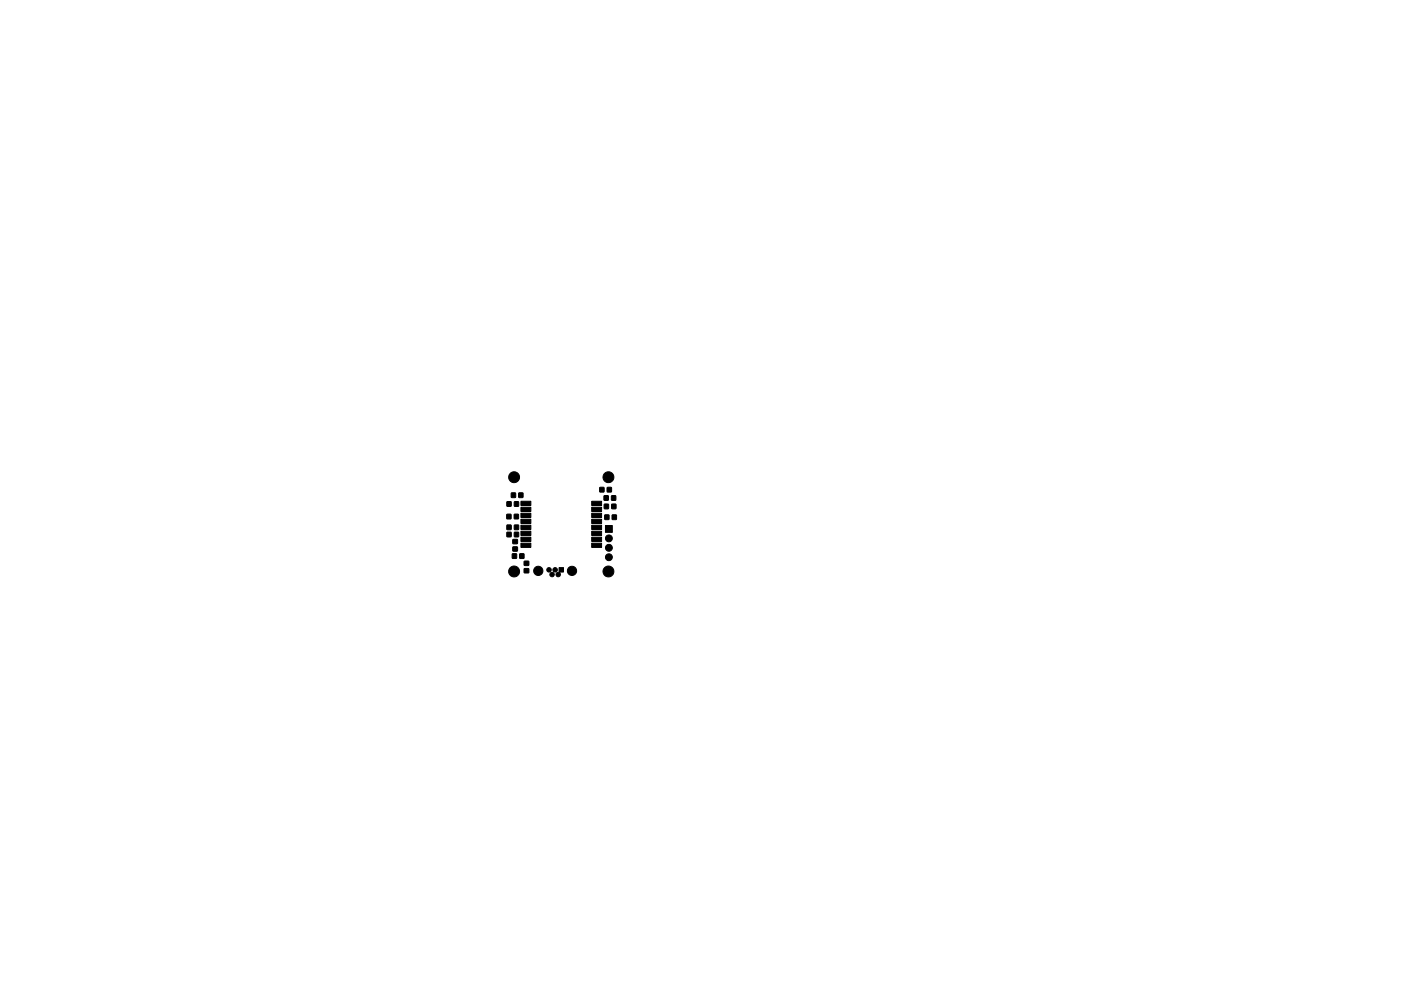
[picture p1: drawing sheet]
<svg xmlns="http://www.w3.org/2000/svg" width="297mm" height="210mm" viewBox="0 0 297 210" stroke-linecap="round" stroke-linejoin="round" font-family="sans-serif">
<g fill="#000" stroke="#000" stroke-width=".21">
<path d="M107.5 109.1h.8v1h-.8zM107.5 112.9h.9v1h-.9zM107.5 111.4h.9v1h-.9zM107.5 106.5h.9v.9h-.9zM108.4 104.6h.9v.9h-.9zM108.6 117.5h.9v.9h-.9zM108.7 116h1v.9h-1zM108.7 114.5h1v.8h-1zM109 109.1h.9v1h-.9zM109.1 112.9h.8v1h-.8zM109.1 111.4h.8v1h-.8zM109.1 106.5h.8v.9h-.8z"/>
<path d="M110 104.6h.9v.9h-.9zM110.2 117.5h.9v.9h-.9zM111.2 119.1h.9v.8h-.9zM110.4 115.2h2.2v.9h-2.2zM110.4 114h2.2v.9h-2.2zM110.4 112.7h2.2v.9h-2.2zM110.4 111.4h2.2v.9h-2.2zM110.4 110.2h2.2v.9h-2.2zM110.4 108.9h2.2v.9h-2.2zM110.4 107.6h2.2v.9h-2.2zM110.4 106.4h2.2v.9h-2.2zM125.4 115.2h2.2v.9h-2.2z"/>
<path d="M125.4 114h2.2v.9h-2.2zM125.4 112.7h2.2v.9h-2.2zM125.4 111.4h2.2v.9h-2.2zM125.4 110.2h2.2v.9h-2.2zM125.4 108.9h2.2v.9h-2.2zM125.4 107.6h2.2v.9h-2.2zM125.4 106.4h2.2v.9h-2.2zM127.2 103.4h.8v1h-.8zM128.1 105.2h.9v.9h-.9zM128.1 107h.9v.9h-.9zM128.2 109.3h.9v.9h-.9zM128.7 103.4h.9v1h-.9z"/>
<path d="M128.4 111.5h1.4v1.5h-1.4zM129.7 105.2h.8v.9h-.8zM129.7 107h.9v.9h-.9zM129.8 109.3h.9v.9h-.9zM111.2 120.7h.9v.8h-.9zM118.5 120.4h1v1l-.8 .1a.48 .48 0 0 1 .1 .7 .48 .48 0 0 1-.8-.1 .48 .48 0 0 1 .3-.7l.2-.1z"/>
<circle cx="109" cy="101.3" r="1.15"/>
<circle cx="129" cy="101.3" r="1.15"/>
<circle cx="129.1" cy="114.2" r=".73"/>
<circle cx="129.1" cy="116.2" r=".73"/>
<circle cx="129.1" cy="118.2" r=".73"/>
<circle cx="109" cy="121.3" r="1.15"/>
<circle cx="114.1" cy="121.1" r=".98"/>
<circle cx="116.4" cy="120.9" r=".47"/>
<circle cx="117" cy="121.9" r=".47"/>
<circle cx="117.7" cy="120.9" r=".47"/>
<circle cx="121.3" cy="121.1" r=".98"/>
<circle cx="129" cy="121.3" r="1.15"/>
</g>
</svg>
